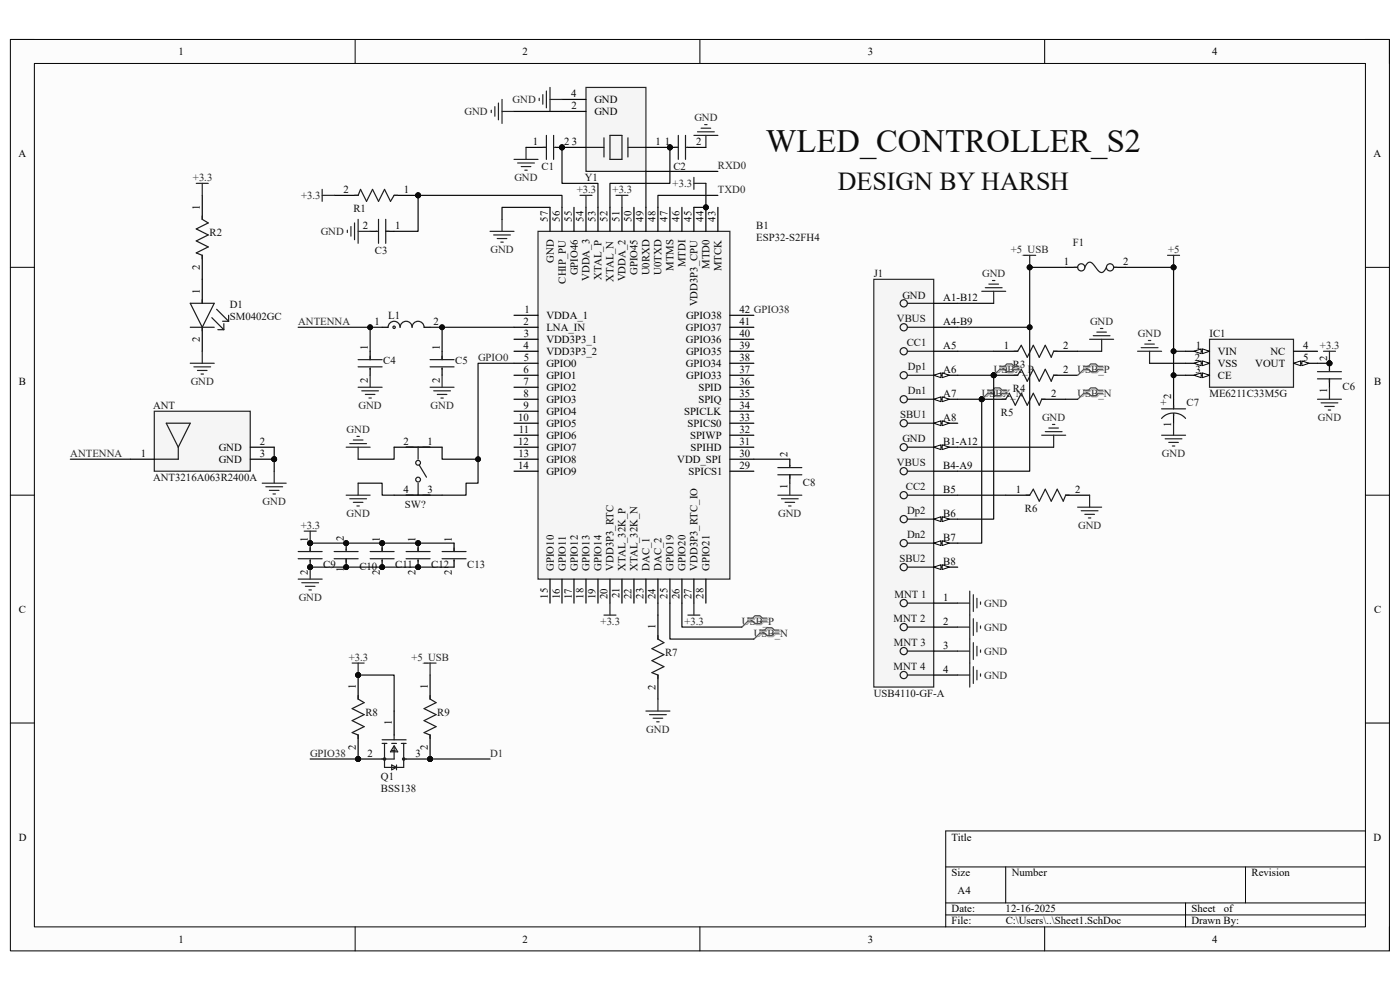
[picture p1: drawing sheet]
<svg xmlns="http://www.w3.org/2000/svg" width="297mm" height="210mm" viewBox="0 0 297 210" stroke-linecap="round" stroke-linejoin="round" font-family="sans-serif">
<defs><g id="words">
<text font-size="6.9" fill="#0e0e0e" x="162.5" y="32.3">WLED_CONTROLLER_S2</text>
<text font-size="5.5" fill="#0e0e0e" x="177.8" y="40.2">DESIGN BY HARSH</text>
<g font-size="2.3">
<text x="37.9" y="11.7">1</text>
<text x="110.9" y="11.7">2</text>
<text x="184.1" y="11.7">3</text>
<text x="257.1" y="11.7">4</text>
<text x="121.2" y="20.6">4</text>
<text x="121.2" y="23.1">2</text>
<text x="126.1" y="21.8">GND</text>
<text x="126.1" y="24.4">GND</text>
<text x="3.9" y="33.3">A</text>
<text x="113" y="30.7">1</text>
<text x="119.7" y="30.7">2</text>
<text x="121.3" y="30.7">3</text>
<text x="139.1" y="30.7">1</text>
<text x="141" y="30.7">1</text>
<text x="147.7" y="30.7">2</text>
<text x="291.4" y="33.3">A</text>
<text x="72.9" y="40.9">2</text>
<text x="85.6" y="40.9">1</text>
<text x="42.4" y="44.5" transform="rotate(-90 42.4 44.5)">1</text>
<text x="116.2" y="47" transform="rotate(-90 116.2 47)">57</text>
<text x="118.7" y="47" transform="rotate(-90 118.7 47)">56</text>
<text x="121.3" y="47" transform="rotate(-90 121.3 47)">55</text>
<text x="123.8" y="47" transform="rotate(-90 123.8 47)">54</text>
<text x="126.4" y="47" transform="rotate(-90 126.4 47)">53</text>
<text x="128.9" y="47" transform="rotate(-90 128.9 47)">52</text>
<text x="131.4" y="47" transform="rotate(-90 131.4 47)">51</text>
<text x="134" y="47" transform="rotate(-90 134 47)">50</text>
<text x="136.5" y="47" transform="rotate(-90 136.5 47)">49</text>
<text x="139.1" y="47" transform="rotate(-90 139.1 47)">48</text>
<text x="141.6" y="47" transform="rotate(-90 141.6 47)">47</text>
<text x="144.2" y="47" transform="rotate(-90 144.2 47)">46</text>
<text x="146.7" y="47" transform="rotate(-90 146.7 47)">45</text>
<text x="149.3" y="47" transform="rotate(-90 149.3 47)">44</text>
<text x="151.8" y="47" transform="rotate(-90 151.8 47)">43</text>
<text x="77" y="48.6">2</text>
<text x="83.9" y="48.6">1</text>
<text x="42.4" y="57.2" transform="rotate(-90 42.4 57.2)">2</text>
<text x="117.5" y="55.8" transform="rotate(-90 117.5 55.8)">GND</text>
<text x="122.6" y="58.4" transform="rotate(-90 122.6 58.4)">GPIO46</text>
<text x="125.1" y="59.6" transform="rotate(-90 125.1 59.6)">VDDA_3</text>
<text x="127.6" y="59.3" transform="rotate(-90 127.6 59.3)">XTAL_P</text>
<text x="130.2" y="59.8" transform="rotate(-90 130.2 59.8)">XTAL_N</text>
<text x="132.7" y="59.7" transform="rotate(-90 132.7 59.7)">VDDA_2</text>
<text x="135.3" y="58.4" transform="rotate(-90 135.3 58.4)">GPIO45</text>
<text x="137.8" y="58.4" transform="rotate(-90 137.8 58.4)">U0RXD</text>
<text x="140.3" y="58.3" transform="rotate(-90 140.3 58.3)">U0TXD</text>
<text x="142.9" y="57.5" transform="rotate(-90 142.9 57.5)">MTMS</text>
<text x="145.5" y="56.7" transform="rotate(-90 145.5 56.7)">MTDI</text>
<text x="150.5" y="57" transform="rotate(-90 150.5 57)">MTD0</text>
<text x="153.1" y="57.5" transform="rotate(-90 153.1 57.5)">MTCK</text>
<text x="225.7" y="56.2">1</text>
<text x="238.3" y="56.2">2</text>
<text x="42.4" y="62.3" transform="rotate(-90 42.4 62.3)">1</text>
<text x="120" y="60.2" transform="rotate(-90 120 60.2)">CHIP_PU</text>
<text x="148" y="65" transform="rotate(-90 148 65)">VDD3P3_CPU</text>
<text x="200.1" y="63.8">A1-B12</text>
<text x="79.4" y="68.9">1</text>
<text x="92" y="68.9">2</text>
<text x="111" y="68.9">2</text>
<text x="111.1" y="71.5">3</text>
<text x="111.3" y="66.4">1</text>
<text x="115.9" y="67.6">VDDA_1</text>
<text x="115.9" y="70.2">LNA_IN</text>
<text x="145.5" y="70.2">GPIO37</text>
<text x="145.5" y="67.6">GPIO38</text>
<text x="156.9" y="66.4">42 GPIO38</text>
<text x="156.9" y="68.9">41</text>
<text x="156.9" y="71.5">40</text>
<text x="200.1" y="68.9">A4-B9</text>
<text x="42.4" y="72.5" transform="rotate(-90 42.4 72.5)">2</text>
<text x="78" y="74.3" transform="rotate(-90 78 74.3)">1</text>
<text x="93.3" y="74.3" transform="rotate(-90 93.3 74.3)">1</text>
<text x="111" y="74">4</text>
<text x="111.1" y="76.5">5</text>
<text x="115.9" y="72.7">VDD3P3_1</text>
<text x="115.9" y="75.3">VDD3P3_2</text>
<text x="115.9" y="77.8">GPIO0</text>
<text x="145.5" y="72.7">GPIO36</text>
<text x="145.5" y="77.8">GPIO34</text>
<text x="145.5" y="75.3">GPIO35</text>
<text x="156.9" y="74">39</text>
<text x="156.9" y="76.5">38</text>
<text x="200.1" y="74">A5</text>
<text x="213" y="74">1</text>
<text x="225.6" y="74">2</text>
<text x="253.5" y="76.5">2</text>
<text x="253.7" y="74">1</text>
<text x="258.4" y="75.3">VIN</text>
<text x="258.4" y="77.8">VSS</text>
<text x="266.3" y="77.8">VOUT</text>
<text x="269.5" y="75.3">NC</text>
<text x="276.4" y="74">4</text>
<text x="276.4" y="76.5">5</text>
<text x="281.6" y="76.5" transform="rotate(-90 281.6 76.5)">2</text>
<text x="4" y="81.6">B</text>
<text x="78" y="81.2" transform="rotate(-90 78 81.2)">2</text>
<text x="93.3" y="81.2" transform="rotate(-90 93.3 81.2)">2</text>
<text x="111" y="79.1">6</text>
<text x="111" y="81.6">7</text>
<text x="115.9" y="80.3">GPIO1</text>
<text x="115.9" y="82.9">GPIO2</text>
<text x="145.6" y="80.3">GPIO33</text>
<text x="148.2" y="82.9">SPID</text>
<text x="156.9" y="79.1">37</text>
<text x="156.9" y="81.6">36</text>
<text x="200.1" y="79.1">A6</text>
<text x="213" y="79.1">1</text>
<text x="225.6" y="79.1">2</text>
<text x="253.6" y="79.1">3</text>
<text x="258.4" y="80.3">CE</text>
<text x="281.6" y="83.3" transform="rotate(-90 281.6 83.3)">1</text>
<text x="291.5" y="81.6">B</text>
<text x="109.9" y="89.3">10</text>
<text x="111" y="86.7">9</text>
<text x="111.1" y="84.2">8</text>
<text x="115.9" y="85.4">GPIO3</text>
<text x="115.9" y="88">GPIO4</text>
<text x="145.1" y="88">SPICLK</text>
<text x="148.2" y="85.4">SPIQ</text>
<text x="156.9" y="84.2">35</text>
<text x="156.9" y="86.7">34</text>
<text x="156.9" y="89.3">33</text>
<text x="200.1" y="84.2">A7</text>
<text x="200.1" y="89.3">A8</text>
<text x="210.4" y="84.2">1</text>
<text x="223" y="84.2">2</text>
<text x="248.5" y="84.7" transform="rotate(-90 248.5 84.7)">2</text>
<text x="46.4" y="95.6">GND</text>
<text x="55.1" y="94.4">2</text>
<text x="85.6" y="94.4">2</text>
<text x="90.7" y="94.4">1</text>
<text x="109.9" y="94.4">12</text>
<text x="110.1" y="91.8">11</text>
<text x="115.9" y="90.6">GPIO5</text>
<text x="115.9" y="93.1">GPIO6</text>
<text x="115.9" y="95.6">GPIO7</text>
<text x="145.9" y="90.6">SPICS0</text>
<text x="146.4" y="93.1">SPIWP</text>
<text x="146.5" y="95.6">SPIHD</text>
<text x="156.9" y="91.8">32</text>
<text x="156.9" y="94.4">31</text>
<text x="200.1" y="94.4">B1-A12</text>
<text x="248.5" y="90.6" transform="rotate(-90 248.5 90.6)">1</text>
<text x="29.8" y="96.9">1</text>
<text x="46.4" y="98.2">GND</text>
<text x="55.1" y="96.9">3</text>
<text x="109.9" y="99.4">14</text>
<text x="110" y="96.9">13</text>
<text x="115.9" y="98.2">GPIO8</text>
<text x="115.9" y="100.7">GPIO9</text>
<text x="143.7" y="98.2">VDD_SPI</text>
<text x="146" y="100.7">SPICS1</text>
<text x="156.9" y="96.9">30</text>
<text x="156.9" y="99.4">29</text>
<text x="167" y="96.9" transform="rotate(-90 167 96.9)">2</text>
<text x="200.1" y="99.4">B4-A9</text>
<text x="85.6" y="104.5">4</text>
<text x="90.7" y="104.5">3</text>
<text x="167" y="103.6" transform="rotate(-90 167 103.6)">1</text>
<text x="200.1" y="104.5">B5</text>
<text x="215.5" y="104.5">1</text>
<text x="228.1" y="104.5">2</text>
<text x="200.1" y="109.6">B6</text>
<text x="65.3" y="115" transform="rotate(-90 65.3 115)">1</text>
<text x="72.9" y="114.7" transform="rotate(-90 72.9 114.7)">2</text>
<text x="80.6" y="115" transform="rotate(-90 80.6 115)">1</text>
<text x="88.2" y="115" transform="rotate(-90 88.2 115)">1</text>
<text x="95.8" y="115" transform="rotate(-90 95.8 115)">1</text>
<text x="200.1" y="114.7">B7</text>
<text x="200.1" y="119.8">B8</text>
<text x="65.3" y="121.9" transform="rotate(-90 65.3 121.9)">2</text>
<text x="72.9" y="121.4" transform="rotate(-90 72.9 121.4)">1</text>
<text x="80.6" y="121.9" transform="rotate(-90 80.6 121.9)">2</text>
<text x="88.2" y="121.9" transform="rotate(-90 88.2 121.9)">2</text>
<text x="95.8" y="121.9" transform="rotate(-90 95.8 121.9)">2</text>
<text x="117.5" y="121.1" transform="rotate(-90 117.5 121.1)">GPIO10</text>
<text x="120" y="121.1" transform="rotate(-90 120 121.1)">GPIO11</text>
<text x="122.6" y="121.1" transform="rotate(-90 122.6 121.1)">GPIO12</text>
<text x="125.1" y="121.1" transform="rotate(-90 125.1 121.1)">GPIO13</text>
<text x="127.6" y="121.1" transform="rotate(-90 127.6 121.1)">GPIO14</text>
<text x="130.2" y="121.1" transform="rotate(-90 130.2 121.1)">VDD3P3_RTC</text>
<text x="132.7" y="121.1" transform="rotate(-90 132.7 121.1)">XTAL_32K_P</text>
<text x="135.3" y="121.1" transform="rotate(-90 135.3 121.1)">XTAL_32K_N</text>
<text x="137.8" y="121.1" transform="rotate(-90 137.8 121.1)">DAC_1</text>
<text x="140.3" y="121.1" transform="rotate(-90 140.3 121.1)">DAC_2</text>
<text x="142.9" y="121.1" transform="rotate(-90 142.9 121.1)">GPIO19</text>
<text x="145.5" y="121.1" transform="rotate(-90 145.5 121.1)">GPIO20</text>
<text x="148" y="121.1" transform="rotate(-90 148 121.1)">VDD3P3_RTC_IO</text>
<text x="150.5" y="121.1" transform="rotate(-90 150.5 121.1)">GPIO21</text>
<text x="4" y="130">C</text>
<text x="116.2" y="127" transform="rotate(-90 116.2 127)">15</text>
<text x="118.7" y="127.1" transform="rotate(-90 118.7 127.1)">16</text>
<text x="121.3" y="127.1" transform="rotate(-90 121.3 127.1)">17</text>
<text x="123.8" y="127" transform="rotate(-90 123.8 127)">18</text>
<text x="126.4" y="127.1" transform="rotate(-90 126.4 127.1)">19</text>
<text x="128.9" y="127.1" transform="rotate(-90 128.9 127.1)">20</text>
<text x="131.4" y="126.9" transform="rotate(-90 131.4 126.9)">21</text>
<text x="134" y="127.1" transform="rotate(-90 134 127.1)">22</text>
<text x="136.5" y="127" transform="rotate(-90 136.5 127)">23</text>
<text x="139.1" y="127.1" transform="rotate(-90 139.1 127.1)">24</text>
<text x="141.6" y="127" transform="rotate(-90 141.6 127)">25</text>
<text x="144.2" y="127.1" transform="rotate(-90 144.2 127.1)">26</text>
<text x="146.7" y="127.1" transform="rotate(-90 146.7 127.1)">27</text>
<text x="149.3" y="127" transform="rotate(-90 149.3 127)">28</text>
<text x="200.1" y="127.4">1</text>
<text x="291.5" y="130">C</text>
<text x="139.1" y="133.5" transform="rotate(-90 139.1 133.5)">1</text>
<text x="200.1" y="132.5">2</text>
<text x="200.1" y="137.6">3</text>
<text x="200.1" y="142.7">4</text>
<text x="75.5" y="146.3" transform="rotate(-90 75.5 146.3)">1</text>
<text x="90.8" y="146.3" transform="rotate(-90 90.8 146.3)">1</text>
<text x="139.1" y="146.3" transform="rotate(-90 139.1 146.3)">2</text>
<text x="83.1" y="153.9" transform="rotate(-90 83.1 153.9)">1</text>
<text x="75.5" y="159" transform="rotate(-90 75.5 159)">2</text>
<text x="78" y="160.5">2</text>
<text x="88.2" y="160.5">3</text>
<text x="90.8" y="159" transform="rotate(-90 90.8 159)">2</text>
<text x="4" y="178.3">D</text>
<text x="201.9" y="178.3">Title</text>
<text x="291.4" y="178.3">D</text>
<text x="201.9" y="185.9">Size</text>
<text x="214.6" y="185.9">Number</text>
<text x="265.5" y="185.9">Revision</text>
<text x="203.2" y="189.7">A4</text>
<text x="201.9" y="193.5">Date:</text>
<text x="201.9" y="196.1">File:</text>
<text x="213.3" y="193.5">12-16-2025</text>
<text x="213.4" y="196.1">C:\Users\..\Sheet1.SchDoc</text>
<text x="252.8" y="193.5">Sheet</text>
<text x="252.8" y="196.1">Drawn By:</text>
<text x="259.6" y="193.5">of</text>
<text x="37.9" y="199.9">1</text>
<text x="110.9" y="199.9">2</text>
<text x="184.1" y="199.9">3</text>
<text x="257.1" y="199.9">4</text>
</g>
<g font-size="2.3" fill="#262626">
<text x="108.8" y="21.8">GND</text>
<text x="98.6" y="24.4">GND</text>
<text x="147.3" y="25.7">GND</text>
<text x="152.3" y="35.9">RXD0</text>
<text x="40.9" y="38.4">+3.3</text>
<text x="109.1" y="38.4">GND</text>
<text x="122.3" y="40.9">+3.3</text>
<text x="130" y="40.9">+3.3</text>
<text x="142.7" y="39.7">+3.3</text>
<text x="152.3" y="40.9">TXD0</text>
<text x="63.9" y="42.2">+3.3</text>
<text x="68" y="49.8">GND</text>
<text x="104.1" y="53.6">GND</text>
<text x="214.5" y="53.6">+5_USB</text>
<text x="247.8" y="53.6">+5</text>
<text x="208.4" y="58.7">GND</text>
<text x="63.2" y="68.9">ANTENNA</text>
<text x="231.3" y="68.9">GND</text>
<text x="241.4" y="71.5">GND</text>
<text x="101.4" y="76.5">GPIO0</text>
<text x="280" y="74">+3.3</text>
<text x="40.5" y="81.6">GND</text>
<text x="210.8" y="79.1">USBX_P</text>
<text x="228.6" y="79.1">USB_P</text>
<text x="76.1" y="86.7">GND</text>
<text x="91.4" y="86.7">GND</text>
<text x="208.3" y="84.2">USBX_N</text>
<text x="221.1" y="89.3">GND</text>
<text x="228.6" y="84.2">USB_N</text>
<text x="279.6" y="89.3">GND</text>
<text x="73.5" y="91.8">GND</text>
<text x="14.9" y="96.9">ANTENNA</text>
<text x="246.5" y="96.9">GND</text>
<text x="55.7" y="107.1">GND</text>
<text x="63.8" y="112.1">+3.3</text>
<text x="73.5" y="109.6">GND</text>
<text x="165.1" y="109.6">GND</text>
<text x="228.7" y="112.1">GND</text>
<text x="63.4" y="127.4">GND</text>
<text x="208.8" y="128.7">GND</text>
<text x="127.4" y="132.5">+3.3</text>
<text x="145.2" y="132.5">+3.3</text>
<text x="157.4" y="132.5">USB_P</text>
<text x="159.9" y="135">USB_N</text>
<text x="208.8" y="133.8">GND</text>
<text x="74" y="140.1">+3.3</text>
<text x="87.3" y="140.1">+5_USB</text>
<text x="208.8" y="138.9">GND</text>
<text x="208.8" y="144">GND</text>
<text x="137.1" y="155.4">GND</text>
<text x="65.8" y="160.5">GPIO38</text>
<text x="104" y="160.5">D1</text>
</g>
<g font-size="2.3" fill="#0e0e0e">
<text x="114.9" y="36.1">C1</text>
<text x="124.1" y="38.4">Y1</text>
<text x="142.9" y="36.1">C2</text>
<text x="75" y="45">R1</text>
<text x="44.4" y="50.1">R2</text>
<text x="79.5" y="53.9">C3</text>
<text x="160.4" y="48.6">B1</text>
<text x="160.4" y="51.1">ESP32-S2FH4</text>
<text x="227.6" y="52.1">F1</text>
<text x="185.4" y="58.7">J1</text>
<text x="48.8" y="65.4">D1</text>
<text x="191.4" y="63.3">GND</text>
<text x="48.8" y="67.9">SM0402GC</text>
<text x="82.3" y="67.6">L1</text>
<text x="190.3" y="68.4">VBUS</text>
<text x="256.6" y="71.5">IC1</text>
<text x="81.3" y="77.3">C4</text>
<text x="96.6" y="77.3">C5</text>
<text x="192.4" y="73.5">CC1</text>
<text x="192.6" y="78.6">Dp1</text>
<text x="192.6" y="83.7">Dn1</text>
<text x="214.9" y="78.1">R3</text>
<text x="214.9" y="83.1">R4</text>
<text x="284.8" y="82.6">C6</text>
<text x="32.5" y="86.7">ANT</text>
<text x="191" y="88.8">SBU1</text>
<text x="212.3" y="88.3">R5</text>
<text x="246.2" y="86.2">+</text>
<text x="251.7" y="86.2">C7</text>
<text x="256.6" y="84.2">ME6211C33M5G</text>
<text x="191.4" y="93.9">GND</text>
<text x="32.5" y="102">ANT3216A063R2400A</text>
<text x="190.3" y="98.9">VBUS</text>
<text x="85.9" y="107.8">SW?</text>
<text x="170.3" y="103">C8</text>
<text x="192.2" y="104">CC2</text>
<text x="192.4" y="109.1">Dp2</text>
<text x="217.4" y="108.6">R6</text>
<text x="190.8" y="119.3">SBU2</text>
<text x="192.4" y="114.2">Dn2</text>
<text x="68.6" y="120.6">C9</text>
<text x="76.2" y="120.8">C10</text>
<text x="83.9" y="120.6">C11</text>
<text x="91.5" y="120.6">C12</text>
<text x="99.1" y="120.6">C13</text>
<text x="189.6" y="132">MNT 2</text>
<text x="189.8" y="126.9">MNT 1</text>
<text x="189.7" y="137.1">MNT 3</text>
<text x="141.1" y="139.1">R7</text>
<text x="189.6" y="142.2">MNT 4</text>
<text x="185.4" y="147.8">USB4110-GF-A</text>
<text x="77.5" y="151.8">R8</text>
<text x="92.8" y="151.8">R9</text>
<text x="80.8" y="165.6">Q1</text>
<text x="80.8" y="168.1">BSS138</text>
</g>
</g></defs>
<path d="M2.2 8.4h292.6v193.3h-292.6z" fill-rule="evenodd" fill="#fcfcfc"/>
<path d="M2.2 8.4h292.6v193.3h-292.6z" fill="none" stroke="#000" stroke-width=".21"/>
<path d="M7.3 13.5h282.4v183.1h-282.4z" fill-rule="evenodd" fill="#fcfcfc"/>
<g fill="none" stroke="#000" stroke-width=".21">
<path d="M2.2 8.4h5.1M7.3 13.5h282.4v183.1h-282.4zM75.3 8.4v5.1M148.5 8.4v5.1M221.6 8.4v5.1M289.7 8.4h5.1v5.1M2.2 56.7h5.1M289.7 56.7h5.1M2.2 105h5.1M289.7 105.1h5.1M2.2 153.4h5.1M289.7 153.4h5.1"/>
<path d="M289.7 176.3h-89.1v20.3M75.3 196.6v5.1M148.5 196.6v5.1M200.6 183.9h89.1M200.6 191.5h89.1M200.6 194.1h89.1M213.4 183.9v7.6M221.6 196.6v5.1M251.5 191.5v5.1M264.2 183.9v7.6M294.8 196.6v5.1"/>
</g>
<circle cx="149.8" cy="44" r=".51" fill="#0e0e0e"/>
<circle cx="149.8" cy="44" r=".51" fill="none" stroke="#0e0e0e" stroke-width=".21"/>
<path d="M114.1 49.1h40.7v73.8h-40.7z" fill-rule="evenodd" fill="#f5f5f5"/>
<path d="M114.1 49.1h40.7v73.8h-40.7z" fill="none" stroke="#262626" stroke-width=".25"/>
<g fill="none" stroke="#000" stroke-width=".25">
<path d="M116.7 44v5.1M119.2 44v5.1M121.8 44v5.1M124.3 44v5.1M126.9 44v5.1M129.4 44v5.1M131.9 44v5.1M134.5 44v5.1M137 44v5.1M139.6 44v5.1M142.1 44v5.1M144.7 44v5.1"/>
<path d="M147.2 44v5.1M149.8 44v5.1M109.1 66.9h5M109.1 69.4h5M109.1 72h5M109.1 74.5h5M109.1 77.1h5M109.1 79.6h5M154.8 66.9h5.1M154.8 69.4h5.1M154.8 72h5.1M154.8 74.5h5.1"/>
<path d="M154.8 77.1h5.1M154.8 79.6h5.1M109.1 82.1h5M109.1 84.7h5M109.1 87.2h5M109.1 89.8h5M109.1 92.3h5M109.1 94.9h5M109.1 97.4h5M109.1 100h5M154.8 82.1h5.1M154.8 84.7h5.1"/>
<path d="M154.8 87.2h5.1M154.8 89.8h5.1M154.8 92.3h5.1M154.8 94.9h5.1M154.8 97.4h5.1M154.8 100h5.1M116.7 122.9v5M119.2 122.9v5M121.8 122.9v5M124.3 122.9v5M126.9 122.9v5M129.4 122.9v5"/>
<path d="M131.9 122.9v5M134.5 122.9v5M137 122.9v5M139.6 122.9v5M142.1 122.9v5M144.7 122.9v5M147.2 122.9v5M149.8 122.9v5"/>
</g>
<circle cx="149.8" cy="44" r=".51" fill="#0e0e0e"/>
<circle cx="149.8" cy="44" r=".51" fill="none" stroke="#0e0e0e" stroke-width=".21"/>
<path d="M152.3 44v5.1M78.5 74.5v1.8M78.5 78.1v1.5M81.1 69.4h1.2M90 69.4h1.2M93.8 74.5v1.8M93.8 78.1v1.5" fill="none" stroke="#000" stroke-width=".25"/>
<g fill="none" stroke="#1c1c1c" stroke-width=".25">
<path d="M76 76.3h5.1M76 77.8h5.1M78.5 75.5v.8M78.5 78.1v.2M82.3 69.4a1.27 1.27 0 0 1 1.3-1.2 1.27 1.27 0 0 1 1.3 1.2 1.27 1.27 0 0 1 1.3-1.2 1.27 1.27 0 0 1 1.2 1.2 1.27 1.27 0 0 1 1.3-1.2 1.27 1.27 0 0 1 1.3 1.2M91.2 76.3h5.1M91.2 77.8h5.1M93.8 75.5v.8M93.8 78.1v.2"/>
<circle cx="83.6" cy="69.4" r=".25"/>
</g>
<path d="M78.5 79.6v2.5M93.8 79.6v2.5M76 82.1h5.1M76.7 82.9h3.6M77.5 83.7h2M78.3 84.4h.5M91.2 82.1h5.1M92 82.9h3.6M92.8 83.7h2M93.5 84.4h.5" fill="none" stroke="#262626" stroke-width=".25"/>
<circle cx="88.7" cy="41.4" r=".51" fill="#0e0e0e"/>
<circle cx="88.7" cy="41.4" r=".51" fill="none" stroke="#0e0e0e" stroke-width=".21"/>
<path d="M83.6 41.4h5.1" fill="none" stroke="#000" stroke-width=".25"/>
<circle cx="88.7" cy="41.4" r=".51" fill="#0e0e0e"/>
<circle cx="88.7" cy="41.4" r=".51" fill="none" stroke="#0e0e0e" stroke-width=".21"/>
<path d="M70.9 41.4h5.1M78.5 49.1h1.5M81.8 49.1h1.8" fill="none" stroke="#000" stroke-width=".25"/>
<path d="M75.2 41.4h.8l.5-1.2 1.3 2.5 1.2-2.5 1.3 2.5 1.3-2.5 1.2 2.5 .8-1.3h.8M79.8 49.1h.2M80.3 46.5v5.1M81.8 46.5v5.1M81.8 49.1h.8" fill="none" stroke="#1c1c1c" stroke-width=".25"/>
<path d="M68.3 40.2v2.5M68.3 41.4h2.6M73.7 48.8v.5M74.5 48.1v2M75.2 47.3v3.6M76 46.5v5.1M76 49.1h2.5M104 49.1h5.1M104.7 49.8h3.6M105.5 50.6h2M106.3 51.4h.5M106.5 46.5v2.6" fill="none" stroke="#262626" stroke-width=".25"/>
<circle cx="142.1" cy="31.3" r=".51" fill="#0e0e0e"/>
<circle cx="142.1" cy="31.3" r=".51" fill="none" stroke="#0e0e0e" stroke-width=".21"/>
<circle cx="119.2" cy="31.3" r=".51" fill="#0e0e0e"/>
<circle cx="119.2" cy="31.3" r=".51" fill="none" stroke="#0e0e0e" stroke-width=".21"/>
<path d="M124.3 18.5h12.7v17.9h-12.7z" fill-rule="evenodd" fill="#f5f5f5"/>
<path d="M124.3 18.5h12.7v17.9h-12.7z" fill="none" stroke="#262626" stroke-width=".25"/>
<path d="M124.3 31.3h3.8M128.1 29.2v4.1M129.4 28.7h2.5v5.1h-2.5zM133.2 29.2v4.1M133.2 31.3h3.8" fill="none" stroke="#1c1c1c" stroke-width=".25"/>
<path d="M137 31.3h5.1" fill="none" stroke="#000" stroke-width=".25"/>
<circle cx="142.1" cy="31.3" r=".51" fill="#0e0e0e"/>
<circle cx="142.1" cy="31.3" r=".51" fill="none" stroke="#0e0e0e" stroke-width=".21"/>
<path d="M119.2 31.3h5.1" fill="none" stroke="#000" stroke-width=".25"/>
<circle cx="119.2" cy="31.3" r=".51" fill="#0e0e0e"/>
<circle cx="119.2" cy="31.3" r=".51" fill="none" stroke="#0e0e0e" stroke-width=".21"/>
<path d="M119.2 23.6h5.1M119.2 21.1h5.1" fill="none" stroke="#000" stroke-width=".25"/>
<circle cx="119.2" cy="31.3" r=".51" fill="#0e0e0e"/>
<circle cx="119.2" cy="31.3" r=".51" fill="none" stroke="#0e0e0e" stroke-width=".21"/>
<path d="M114.1 31.3h1.8M117.7 31.3h1.5" fill="none" stroke="#000" stroke-width=".25"/>
<circle cx="119.2" cy="31.3" r=".51" fill="#0e0e0e"/>
<circle cx="119.2" cy="31.3" r=".51" fill="none" stroke="#0e0e0e" stroke-width=".21"/>
<path d="M115.2 31.3h.7M115.9 28.7v5.1M117.4 28.7v5.1M117.7 31.3h.3" fill="none" stroke="#1c1c1c" stroke-width=".25"/>
<circle cx="142.1" cy="31.3" r=".51" fill="#0e0e0e"/>
<circle cx="142.1" cy="31.3" r=".51" fill="none" stroke="#0e0e0e" stroke-width=".21"/>
<path d="M142.1 31.3h1.8" fill="none" stroke="#000" stroke-width=".25"/>
<circle cx="142.1" cy="31.3" r=".51" fill="#0e0e0e"/>
<circle cx="142.1" cy="31.3" r=".51" fill="none" stroke="#0e0e0e" stroke-width=".21"/>
<path d="M145.7 31.3h1.5M42.9 41.4v5.1M42.9 54.2v10.1M42.9 69.4v5.1M167.6 97.4v1.5M167.6 100.7v1.8M139.6 130.5v5.1M139.6 143.2v5.1" fill="none" stroke="#000" stroke-width=".25"/>
<g fill="none" stroke="#1c1c1c" stroke-width=".25">
<path d="M143.1 31.3h.8M143.9 28.7v5.1M145.4 28.7v5.1M145.7 31.3h.2M42.9 45.8v.7l1.3 .8-2.6 1.3 2.6 1.2-2.6 1.3 2.6 1.3-2.6 1.3 1.3 .5v.7M40.4 64.3h5.1l-2.6 5.1zM40.4 69.4h5.1M42.9 63.6v.7M42.9 69.4v.8M44.9 67.4l2.6 2.5M46 65.6l2.5 2.6M46.2 69.9h1.3"/>
<path d="M47.2 68.2h1.3M47.5 68.7v1.2M48.5 66.9v1.3M165 99.2h5.1M167.6 98.7v.2M165 100.7h5.1M167.6 100.7v.8M139.6 134.8v.8l1.3 .7-2.6 1.3 2.6 1.3-2.6 1.2 2.6 1.3-2.6 1.3 1.3 .5v.8"/>
</g>
<g fill="none" stroke="#262626" stroke-width=".25">
<path d="M115.9 19.3v3.6M116.7 18.5v5.1M41.6 38.9h2.6M42.9 38.9v2.5M104.2 23.4v.5M105 22.6v2.1M105.7 21.9v3.5M106.5 21.1v5.1M106.5 23.6h2.6M109.1 33.8h5M109.8 34.6h3.6M110.6 35.3h2"/>
<path d="M111.3 36.1h.5M111.6 31.3v2.5M114.4 20.8v.5M115.2 20.1v2M116.7 21.1h2.5M147.2 28.7h5.1M147.2 37.6v2.6M147.2 38.9h2.6M148 28h3.5M148.7 27.2h2.1M149.5 26.4h.5M149.8 28.7v2.6"/>
<path d="M123 41.4h2.6M124.3 41.4v2.6M130.7 41.4h2.5M131.9 41.4v2.6M40.4 77.1h5.1M41.1 77.8h3.6M41.9 78.6h2M42.7 79.3h.5M42.9 74.5v2.6M73.4 94.9h5.1M74.2 94.1h3.6M75 93.3h2"/>
<path d="M75.7 92.6h.5M76 94.9v2.5M73.4 105h5.1M74.2 105.8h3.6M75 106.6h2M75.7 107.3h.5M76 102.5v2.5M165 105h5.1M165.8 105.8h3.5M166.5 106.6h2.1M167.3 107.3h.5M167.6 102.5v2.5"/>
<path d="M128.1 130.5h2.6M129.4 127.9v2.6M145.9 130.5h2.6M147.2 127.9v2.6M137 150.8h5.1M137.8 151.6h3.6M138.6 152.4h2M139.3 153.1h.5M139.6 148.3v2.5"/>
</g>
<circle cx="65.8" cy="115.2" r=".51" fill="#0e0e0e"/>
<circle cx="65.8" cy="115.2" r=".51" fill="none" stroke="#0e0e0e" stroke-width=".21"/>
<circle cx="65.8" cy="120.3" r=".51" fill="#0e0e0e"/>
<circle cx="65.8" cy="120.3" r=".51" fill="none" stroke="#0e0e0e" stroke-width=".21"/>
<path d="M65.8 115.2v1.8" fill="none" stroke="#000" stroke-width=".25"/>
<circle cx="65.8" cy="115.2" r=".51" fill="#0e0e0e"/>
<circle cx="65.8" cy="115.2" r=".51" fill="none" stroke="#0e0e0e" stroke-width=".21"/>
<path d="M65.8 118.8v1.5" fill="none" stroke="#000" stroke-width=".25"/>
<circle cx="65.8" cy="120.3" r=".51" fill="#0e0e0e"/>
<circle cx="65.8" cy="120.3" r=".51" fill="none" stroke="#0e0e0e" stroke-width=".21"/>
<path d="M63.3 117h5M63.3 118.5h5M65.8 116.2v.8M65.8 118.8v.2" fill="none" stroke="#1c1c1c" stroke-width=".25"/>
<circle cx="73.4" cy="120.3" r=".51" fill="#0e0e0e"/>
<circle cx="73.4" cy="120.3" r=".51" fill="none" stroke="#0e0e0e" stroke-width=".21"/>
<circle cx="73.4" cy="115.2" r=".51" fill="#0e0e0e"/>
<circle cx="73.4" cy="115.2" r=".51" fill="none" stroke="#0e0e0e" stroke-width=".21"/>
<path d="M73.4 118.5v1.8" fill="none" stroke="#000" stroke-width=".25"/>
<circle cx="73.4" cy="120.3" r=".51" fill="#0e0e0e"/>
<circle cx="73.4" cy="120.3" r=".51" fill="none" stroke="#0e0e0e" stroke-width=".21"/>
<path d="M73.4 115.2v1.5" fill="none" stroke="#000" stroke-width=".25"/>
<circle cx="73.4" cy="115.2" r=".51" fill="#0e0e0e"/>
<circle cx="73.4" cy="115.2" r=".51" fill="none" stroke="#0e0e0e" stroke-width=".21"/>
<path d="M70.9 118.5h5.1M70.9 117h5.1M73.4 116.5v.2M73.4 118.5v.8" fill="none" stroke="#1c1c1c" stroke-width=".25"/>
<circle cx="81.1" cy="115.2" r=".51" fill="#0e0e0e"/>
<circle cx="81.1" cy="115.2" r=".51" fill="none" stroke="#0e0e0e" stroke-width=".21"/>
<circle cx="81.1" cy="120.3" r=".51" fill="#0e0e0e"/>
<circle cx="81.1" cy="120.3" r=".51" fill="none" stroke="#0e0e0e" stroke-width=".21"/>
<path d="M81.1 115.2v1.8" fill="none" stroke="#000" stroke-width=".25"/>
<circle cx="81.1" cy="115.2" r=".51" fill="#0e0e0e"/>
<circle cx="81.1" cy="115.2" r=".51" fill="none" stroke="#0e0e0e" stroke-width=".21"/>
<path d="M81.1 118.8v1.5" fill="none" stroke="#000" stroke-width=".25"/>
<circle cx="81.1" cy="120.3" r=".51" fill="#0e0e0e"/>
<circle cx="81.1" cy="120.3" r=".51" fill="none" stroke="#0e0e0e" stroke-width=".21"/>
<path d="M78.5 117h5.1M78.5 118.5h5.1M81.1 116.2v.8M81.1 118.8v.2" fill="none" stroke="#1c1c1c" stroke-width=".25"/>
<circle cx="88.7" cy="115.2" r=".51" fill="#0e0e0e"/>
<circle cx="88.7" cy="115.2" r=".51" fill="none" stroke="#0e0e0e" stroke-width=".21"/>
<circle cx="88.7" cy="120.3" r=".51" fill="#0e0e0e"/>
<circle cx="88.7" cy="120.3" r=".51" fill="none" stroke="#0e0e0e" stroke-width=".21"/>
<path d="M88.7 115.2v1.8" fill="none" stroke="#000" stroke-width=".25"/>
<circle cx="88.7" cy="115.2" r=".51" fill="#0e0e0e"/>
<circle cx="88.7" cy="115.2" r=".51" fill="none" stroke="#0e0e0e" stroke-width=".21"/>
<path d="M88.7 118.8v1.5" fill="none" stroke="#000" stroke-width=".25"/>
<circle cx="88.7" cy="120.3" r=".51" fill="#0e0e0e"/>
<circle cx="88.7" cy="120.3" r=".51" fill="none" stroke="#0e0e0e" stroke-width=".21"/>
<path d="M86.2 117h5M86.2 118.5h5M88.7 116.2v.8M88.7 118.8v.2M93.8 117h5.1M93.8 118.5h5.1M96.3 116.2v.8M96.3 118.8v.2" fill="none" stroke="#1c1c1c" stroke-width=".25"/>
<path d="M96.3 115.2v1.8M96.3 118.8v1.5" fill="none" stroke="#000" stroke-width=".25"/>
<path d="M64.5 112.7h2.6M65.8 112.7v2.5" fill="none" stroke="#262626" stroke-width=".25"/>
<circle cx="65.8" cy="115.2" r=".51" fill="#0e0e0e"/>
<circle cx="65.8" cy="115.2" r=".51" fill="none" stroke="#0e0e0e" stroke-width=".21"/>
<path d="M63.3 122.9h5M64 123.6h3.6M64.8 124.4h2M65.5 125.1h.6M65.8 120.3v2.6" fill="none" stroke="#262626" stroke-width=".25"/>
<circle cx="65.8" cy="120.3" r=".51" fill="#0e0e0e"/>
<circle cx="65.8" cy="120.3" r=".51" fill="none" stroke="#0e0e0e" stroke-width=".21"/>
<circle cx="76" cy="161" r=".51" fill="#0e0e0e"/>
<circle cx="76" cy="161" r=".51" fill="none" stroke="#0e0e0e" stroke-width=".21"/>
<circle cx="91.2" cy="161" r=".51" fill="#0e0e0e"/>
<circle cx="91.2" cy="161" r=".51" fill="none" stroke="#0e0e0e" stroke-width=".21"/>
<g fill="none" stroke="#1c1c1c" stroke-width=".25">
<path d="M81.1 156.9h5.1M81.1 157.7h1M81.6 157.7v5.1h4v-5.1M83.1 157.7h1M83.1 159.2h.8M83.6 155.9v1M83.6 158.5v2.5h-2.5M83.6 158.2l.8 1.3h-1.6zM85.1 157.7h1.1M83.1 162.3l1 .5-1 .5zM84.1 162.3v1M85.6 161h.6"/>
<circle cx="81.6" cy="161" r=".25"/>
<circle cx="85.6" cy="161" r=".25"/>
</g>
<path d="M83.6 150.8v5.1M76 161h5.1" fill="none" stroke="#000" stroke-width=".25"/>
<circle cx="76" cy="161" r=".51" fill="#0e0e0e"/>
<circle cx="76" cy="161" r=".51" fill="none" stroke="#0e0e0e" stroke-width=".21"/>
<path d="M86.2 161h5" fill="none" stroke="#000" stroke-width=".25"/>
<circle cx="91.2" cy="161" r=".51" fill="#0e0e0e"/>
<circle cx="91.2" cy="161" r=".51" fill="none" stroke="#0e0e0e" stroke-width=".21"/>
<circle cx="76" cy="143.2" r=".51" fill="#0e0e0e"/>
<circle cx="76" cy="143.2" r=".51" fill="none" stroke="#0e0e0e" stroke-width=".21"/>
<circle cx="76" cy="161" r=".51" fill="#0e0e0e"/>
<circle cx="76" cy="161" r=".51" fill="none" stroke="#0e0e0e" stroke-width=".21"/>
<path d="M76 143.2v5.1" fill="none" stroke="#000" stroke-width=".25"/>
<circle cx="76" cy="143.2" r=".51" fill="#0e0e0e"/>
<circle cx="76" cy="143.2" r=".51" fill="none" stroke="#0e0e0e" stroke-width=".21"/>
<path d="M76 155.9v5.1" fill="none" stroke="#000" stroke-width=".25"/>
<circle cx="76" cy="161" r=".51" fill="#0e0e0e"/>
<circle cx="76" cy="161" r=".51" fill="none" stroke="#0e0e0e" stroke-width=".21"/>
<path d="M76 147.5v.8l1.3 .8-2.6 1.2 2.6 1.3-2.6 1.3 2.6 1.2-2.6 1.3 1.3 .5v.8" fill="none" stroke="#1c1c1c" stroke-width=".25"/>
<circle cx="91.2" cy="161" r=".51" fill="#0e0e0e"/>
<circle cx="91.2" cy="161" r=".51" fill="none" stroke="#0e0e0e" stroke-width=".21"/>
<path d="M91.2 143.2v5.1M91.2 155.9v5.1" fill="none" stroke="#000" stroke-width=".25"/>
<circle cx="91.2" cy="161" r=".51" fill="#0e0e0e"/>
<circle cx="91.2" cy="161" r=".51" fill="none" stroke="#0e0e0e" stroke-width=".21"/>
<path d="M91.2 147.5v.8l1.3 .8-2.5 1.2 2.5 1.3-2.5 1.3 2.5 1.2-2.5 1.3 1.2 .5v.8" fill="none" stroke="#1c1c1c" stroke-width=".25"/>
<path d="M74.7 140.7h2.6M76 140.7v2.5" fill="none" stroke="#262626" stroke-width=".25"/>
<circle cx="76" cy="143.2" r=".51" fill="#0e0e0e"/>
<circle cx="76" cy="143.2" r=".51" fill="none" stroke="#0e0e0e" stroke-width=".21"/>
<path d="M90 140.7h2.5M91.2 140.7v2.5" fill="none" stroke="#262626" stroke-width=".25"/>
<path d="M185.4 59.3h12.7v86.5h-12.7z" fill-rule="evenodd" fill="#f5f5f5"/>
<path d="M185.4 59.3h12.7v86.5h-12.7z" fill="none" stroke="#262626" stroke-width=".25"/>
<g fill="none" stroke="#1c1c1c" stroke-width=".25">
<path d="M192.5 64.3h5.6M192.5 69.4h5.6M192.5 74.5h5.6M192.5 79.6h5.6M192.5 84.7h5.6M192.5 89.8h5.6M192.5 94.9h5.6M192.5 100h5.6M192.5 105.1h5.6M192.5 110.1h5.6M192.5 115.2h5.6M192.5 127.9h5.6"/>
<path d="M192.5 133h5.6M192.5 138.1h5.6M192.5 120.3h5.6M192.5 143.2h5.6"/>
<circle cx="191.7" cy="69.4" r=".77"/>
<circle cx="191.7" cy="74.5" r=".77"/>
<circle cx="191.7" cy="64.3" r=".77"/>
<circle cx="191.7" cy="79.6" r=".77"/>
<circle cx="191.7" cy="89.8" r=".77"/>
<circle cx="191.7" cy="94.9" r=".77"/>
<circle cx="191.7" cy="84.7" r=".77"/>
<circle cx="191.7" cy="100" r=".77"/>
<circle cx="191.7" cy="110.1" r=".77"/>
<circle cx="191.7" cy="105.1" r=".77"/>
<circle cx="191.7" cy="115.2" r=".77"/>
<circle cx="191.7" cy="127.9" r=".77"/>
<circle cx="191.7" cy="133" r=".77"/>
<circle cx="191.7" cy="120.3" r=".77"/>
<circle cx="191.7" cy="138.1" r=".77"/>
<circle cx="191.7" cy="143.2" r=".77"/>
</g>
<path d="M198.1 64.3h5.1M198.1 69.4h5.1M198.1 74.5h5.1M198.1 79.6h5.1M198.1 127.9h5.1M198.1 133h5.1M198.1 138.1h5.1M198.1 143.2h5.1" fill="none" stroke="#000" stroke-width=".25"/>
<path d="M198.1 79.6l1.5-.5v1z" fill="#fbfbfb"/>
<path d="M198.1 79.6l1.5-.5v1z" fill="none" stroke="#000" stroke-width=".21"/>
<path d="M199.9 79.1l1.5 .5-1.5 .5z" fill="#fbfbfb"/>
<path d="M199.9 79.1l1.5 .5-1.5 .5z" fill="none" stroke="#000" stroke-width=".21"/>
<path d="M198.1 84.7h5.1" fill="none" stroke="#000" stroke-width=".25"/>
<path d="M198.1 84.7l1.5-.5v1z" fill="#fbfbfb"/>
<path d="M198.1 84.7l1.5-.5v1z" fill="none" stroke="#000" stroke-width=".21"/>
<path d="M199.9 84.2l1.5 .5-1.5 .5z" fill="#fbfbfb"/>
<path d="M199.9 84.2l1.5 .5-1.5 .5z" fill="none" stroke="#000" stroke-width=".21"/>
<path d="M198.1 89.8h5.1" fill="none" stroke="#000" stroke-width=".25"/>
<path d="M198.1 89.8l1.5-.5v1z" fill="#fbfbfb"/>
<path d="M198.1 89.8l1.5-.5v1z" fill="none" stroke="#000" stroke-width=".21"/>
<path d="M199.9 89.3l1.5 .5-1.5 .5z" fill="#fbfbfb"/>
<path d="M199.9 89.3l1.5 .5-1.5 .5z" fill="none" stroke="#000" stroke-width=".21"/>
<path d="M198.1 94.9h5.1" fill="none" stroke="#000" stroke-width=".25"/>
<path d="M198.1 94.9l1.5-.5v1z" fill="#fbfbfb"/>
<path d="M198.1 94.9l1.5-.5v1z" fill="none" stroke="#000" stroke-width=".21"/>
<path d="M199.9 94.4l1.5 .5-1.5 .5z" fill="#fbfbfb"/>
<path d="M199.9 94.4l1.5 .5-1.5 .5z" fill="none" stroke="#000" stroke-width=".21"/>
<path d="M198.1 100h5.1M198.1 105.1h5.1M198.1 110.1h5.1" fill="none" stroke="#000" stroke-width=".25"/>
<path d="M198.1 110.1l1.5-.5v1z" fill="#fbfbfb"/>
<path d="M198.1 110.1l1.5-.5v1z" fill="none" stroke="#000" stroke-width=".21"/>
<path d="M199.9 109.6l1.5 .5-1.5 .5z" fill="#fbfbfb"/>
<path d="M199.9 109.6l1.5 .5-1.5 .5z" fill="none" stroke="#000" stroke-width=".21"/>
<path d="M198.1 115.2h5.1" fill="none" stroke="#000" stroke-width=".25"/>
<path d="M198.1 115.2l1.5-.5v1z" fill="#fbfbfb"/>
<path d="M198.1 115.2l1.5-.5v1z" fill="none" stroke="#000" stroke-width=".21"/>
<path d="M199.9 114.7l1.5 .5-1.5 .5z" fill="#fbfbfb"/>
<path d="M199.9 114.7l1.5 .5-1.5 .5z" fill="none" stroke="#000" stroke-width=".21"/>
<path d="M198.1 120.3h5.1" fill="none" stroke="#000" stroke-width=".25"/>
<path d="M198.1 120.3l1.5-.5v1z" fill="#fbfbfb"/>
<path d="M198.1 120.3l1.5-.5v1z" fill="none" stroke="#000" stroke-width=".21"/>
<path d="M199.9 119.8l1.5 .5-1.5 .5z" fill="#fbfbfb"/>
<path d="M199.9 119.8l1.5 .5-1.5 .5z" fill="none" stroke="#000" stroke-width=".21"/>
<path d="M226.1 56.7h2.5M236.3 56.7h2.5" fill="none" stroke="#000" stroke-width=".25"/>
<g fill="none" stroke="#1c1c1c" stroke-width=".25">
<path d="M227.9 56.7h.7M230.1 56.7a1.1 1.1 0 0 1 1.4-1l1.2 1.4a.96 .96 0 0 0 .9 .7 .96 .96 0 0 0 1-.8l.1-.3M236.3 56.7h.7"/>
<circle cx="229.4" cy="56.7" r=".77"/>
<circle cx="235.5" cy="56.7" r=".77"/>
</g>
<path d="M256.6 72h17.8v10.1h-17.8z" fill-rule="evenodd" fill="#f5f5f5"/>
<path d="M256.6 72h17.8v10.1h-17.8z" fill="none" stroke="#262626" stroke-width=".25"/>
<path d="M251.5 74.5h5.1" fill="none" stroke="#000" stroke-width=".25"/>
<path d="M255.1 74l1.5 .5-1.5 .5z" fill="#fbfbfb"/>
<path d="M255.1 74l1.5 .5-1.5 .5z" fill="none" stroke="#000" stroke-width=".21"/>
<path d="M253.3 74.5l1.5-.5v1z" fill="#fbfbfb"/>
<path d="M253.3 74.5l1.5-.5v1z" fill="none" stroke="#000" stroke-width=".21"/>
<path d="M251.5 77.1h5.1M274.4 74.5h5.1" fill="none" stroke="#000" stroke-width=".25"/>
<path d="M255.1 76.6l1.5 .5-1.5 .5z" fill="#fbfbfb"/>
<path d="M255.1 76.6l1.5 .5-1.5 .5z" fill="none" stroke="#000" stroke-width=".21"/>
<path d="M253.3 77.1l1.5-.5v1z" fill="#fbfbfb"/>
<path d="M253.3 77.1l1.5-.5v1z" fill="none" stroke="#000" stroke-width=".21"/>
<path d="M274.4 77.1h5.1" fill="none" stroke="#000" stroke-width=".25"/>
<path d="M274.4 77.1l1.5-.5v1z" fill="#fbfbfb"/>
<path d="M274.4 77.1l1.5-.5v1z" fill="none" stroke="#000" stroke-width=".21"/>
<path d="M276.2 76.6l1.5 .5-1.5 .5z" fill="#fbfbfb"/>
<path d="M276.2 76.6l1.5 .5-1.5 .5z" fill="none" stroke="#000" stroke-width=".21"/>
<path d="M251.5 79.6h5.1" fill="none" stroke="#000" stroke-width=".25"/>
<path d="M255.1 79.1l1.5 .5-1.5 .5z" fill="#fbfbfb"/>
<path d="M255.1 79.1l1.5 .5-1.5 .5z" fill="none" stroke="#000" stroke-width=".21"/>
<path d="M253.3 79.6l1.5-.5v1z" fill="#fbfbfb"/>
<path d="M253.3 79.6l1.5-.5v1z" fill="none" stroke="#000" stroke-width=".21"/>
<path d="M247.7 54.2h2.5M249 54.2v2.5" fill="none" stroke="#262626" stroke-width=".25"/>
<circle cx="249" cy="56.7" r=".51" fill="#0e0e0e"/>
<circle cx="249" cy="56.7" r=".51" fill="none" stroke="#0e0e0e" stroke-width=".21"/>
<path d="M217.2 54.2h2.5M218.5 54.2v2.5" fill="none" stroke="#262626" stroke-width=".25"/>
<circle cx="218.4" cy="56.7" r=".51" fill="#0e0e0e"/>
<circle cx="218.4" cy="56.7" r=".51" fill="none" stroke="#0e0e0e" stroke-width=".21"/>
<g fill="none" stroke="#262626" stroke-width=".25">
<path d="M210.6 59.5h.5M208.3 61.8h5.1M209 61h3.6M209.8 60.3h2M210.8 61.8v2.5M231.2 72h5.1M231.9 71.2h3.6M232.7 70.5h2M233.5 69.7h.5M233.7 72v2.5M221 92.3h5.1M221.8 91.6h3.5"/>
<path d="M222.5 90.8h2M223.3 90h.5M223.5 92.3v2.6M228.6 107.6h5.1M229.4 108.4h3.5M230.1 109.1h2.1M230.9 109.9h.5M231.2 105.1v2.5M203.2 127.9h2.5M203.2 133h2.5M203.2 138.1h2.5M205.7 125.4v20.4"/>
<path d="M206.5 126.2v3.5M206.5 131.3v3.5M206.5 136.3v3.6M207.3 126.9v2.1M207.3 132v2M207.3 137.1v2M208 127.7v.5M208 132.8v.5M208 137.9v.5M203.2 143.2h2.5M206.5 141.4v3.6M207.3 142.2v2"/>
<path d="M208 142.9v.6"/>
</g>
<path d="M210.8 74.5h5.1M223.5 74.5h5.1M213.4 105.1h5.1M226.1 105.1h5.1" fill="none" stroke="#000" stroke-width=".25"/>
<path d="M215.1 74.5h.8l.8-1.3 1.2 2.6 1.3-2.6 1.3 2.6 1.3-2.6 1.2 2.6 .5-1.3h.8M217.7 105.1h.8l.7-1.3 1.3 2.5 1.3-2.5 1.2 2.5 1.3-2.5 1.3 2.5 .5-1.2h.7" fill="none" stroke="#1c1c1c" stroke-width=".25"/>
<circle cx="210.8" cy="79.6" r=".51" fill="#0e0e0e"/>
<circle cx="210.8" cy="79.6" r=".51" fill="none" stroke="#0e0e0e" stroke-width=".21"/>
<path d="M210.8 79.6h5.1" fill="none" stroke="#000" stroke-width=".25"/>
<circle cx="210.8" cy="79.6" r=".51" fill="#0e0e0e"/>
<circle cx="210.8" cy="79.6" r=".51" fill="none" stroke="#0e0e0e" stroke-width=".21"/>
<path d="M223.5 79.6h5.1" fill="none" stroke="#000" stroke-width=".25"/>
<path d="M215.1 79.6h.8l.8-1.3 1.2 2.6 1.3-2.6 1.3 2.6 1.3-2.6 1.2 2.6 .5-1.3h.8" fill="none" stroke="#1c1c1c" stroke-width=".25"/>
<circle cx="208.3" cy="84.7" r=".51" fill="#0e0e0e"/>
<circle cx="208.3" cy="84.7" r=".51" fill="none" stroke="#0e0e0e" stroke-width=".21"/>
<path d="M208.3 84.7h5.1" fill="none" stroke="#000" stroke-width=".25"/>
<circle cx="208.3" cy="84.7" r=".51" fill="#0e0e0e"/>
<circle cx="208.3" cy="84.7" r=".51" fill="none" stroke="#0e0e0e" stroke-width=".21"/>
<path d="M221 84.7h5.1" fill="none" stroke="#000" stroke-width=".25"/>
<path d="M212.6 84.7h.8l.7-1.3 1.3 2.6 1.3-2.6 1.2 2.6 1.3-2.6 1.3 2.6 .5-1.3h.8" fill="none" stroke="#1c1c1c" stroke-width=".25"/>
<path d="M241.3 74.5h5.1M242.1 73.8h3.6M242.9 73h2M243.6 72.2h.5M243.9 74.5v2.6M280.8 74.5h2.5M282 74.5v2.6" fill="none" stroke="#262626" stroke-width=".25"/>
<circle cx="282" cy="77.1" r=".51" fill="#0e0e0e"/>
<circle cx="282" cy="77.1" r=".51" fill="none" stroke="#0e0e0e" stroke-width=".21"/>
<circle cx="282" cy="77.1" r=".51" fill="#0e0e0e"/>
<circle cx="282" cy="77.1" r=".51" fill="none" stroke="#0e0e0e" stroke-width=".21"/>
<path d="M282 77.1v1.5M282 80.4v1.7" fill="none" stroke="#000" stroke-width=".25"/>
<circle cx="282" cy="77.1" r=".51" fill="#0e0e0e"/>
<circle cx="282" cy="77.1" r=".51" fill="none" stroke="#0e0e0e" stroke-width=".21"/>
<path d="M279.5 78.8h5.1M282 78.3v.3M246.4 86.7h5.1M246.4 88.8a3.4 3.4 0 0 1 5.1 0M249 86v.7M249 87.7v.6M279.5 80.4h5.1M282 80.4v.7" fill="none" stroke="#1c1c1c" stroke-width=".25"/>
<path d="M246.4 92.3h5.1M247.2 93.1h3.6M248 93.9h2M248.7 94.6h.5M249 89.8v2.5M279.5 84.7h5.1M280.3 85.5h3.5M281 86.2h2.1M281.8 87h.5M282 82.1v2.6" fill="none" stroke="#262626" stroke-width=".25"/>
<path d="M249 84.7v2M249 87.7v2.1" fill="none" stroke="#000" stroke-width=".25"/>
<path d="M230.1 78h1.1l.5-.6h1l.5 .6h1M230.1 78.6h1.1l.5 .5h1l.5-.5h1M230.1 83h1.1l.5-.5h1l.5 .5h1M230.1 83.7h1.1l.5 .5h1l.5-.5h1M158.9 131.4h1l.5-.5h1.1l.5 .5h1M158.9 132h1l.5 .5h1.1l.5-.5h1M161.5 133.9h1l.5-.5h1l.5 .5h1M161.5 134.6h1l.5 .5h1l.5-.5h1" fill="none" stroke="#aeaeae" stroke-width=".25"/>
<path d="M230.1 78.6l-1.5 1M230.1 83.7l-1.5 1M158.9 132l-1.5 1M161.5 134.6l-1.6 1" fill="none" stroke="#aeaeae" stroke-width=".21"/>
<path d="M229.9 77.7h1l.5-.5h1l.5 .5h1.1M229.9 78.3h1l.5 .5h1l.5-.5h1.1M229.9 82.8h1l.5-.5h1l.5 .5h1.1M229.9 83.4h1l.5 .5h1l.5-.5h1.1M158.7 131.1h1l.5-.5h1l.5 .5h1M158.7 131.8h1l.5 .5h1l.5-.5h1M161.2 133.7h1l.5-.5h1l.6 .5h1M161.2 134.3h1l.5 .5h1l.6-.5h1" fill="none" stroke="#4c4c4c" stroke-width=".25"/>
<path d="M229.9 78.3l-1.3 1.3M229.9 83.4l-1.3 1.3M158.7 131.8l-1.3 1.2M161.2 134.3l-1.3 1.3" fill="none" stroke="#4c4c4c" stroke-width=".21"/>
<circle cx="210.8" cy="79.6" r=".51" fill="#0e0e0e"/>
<circle cx="210.8" cy="79.6" r=".51" fill="none" stroke="#0e0e0e" stroke-width=".21"/>
<circle cx="208.3" cy="84.7" r=".51" fill="#0e0e0e"/>
<circle cx="208.3" cy="84.7" r=".51" fill="none" stroke="#0e0e0e" stroke-width=".21"/>
<path d="M212.3 78h1.1l.5-.6h1l.5 .6h1M212.3 78.6h1.1l.5 .5h1l.5-.5h1" fill="none" stroke="#aeaeae" stroke-width=".25"/>
<path d="M212.3 78.6l-1.5 1" fill="none" stroke="#aeaeae" stroke-width=".21"/>
<path d="M212.1 77.7h1l.5-.5h1l.5 .5h1.1M212.1 78.3h1l.5 .5h1l.5-.5h1.1" fill="none" stroke="#4c4c4c" stroke-width=".25"/>
<path d="M212.1 78.3l-1.3 1.3" fill="none" stroke="#4c4c4c" stroke-width=".21"/>
<circle cx="210.8" cy="79.6" r=".51" fill="#0e0e0e"/>
<circle cx="210.8" cy="79.6" r=".51" fill="none" stroke="#0e0e0e" stroke-width=".21"/>
<path d="M209.8 83h1l.5-.5h1l.6 .5h1M209.8 83.7h1l.5 .5h1l.6-.5h1" fill="none" stroke="#aeaeae" stroke-width=".25"/>
<path d="M209.8 83.7l-1.5 1" fill="none" stroke="#aeaeae" stroke-width=".21"/>
<path d="M209.5 82.8h1.1l.5-.5h1l.5 .5h1M209.5 83.4h1.1l.5 .5h1l.5-.5h1" fill="none" stroke="#4c4c4c" stroke-width=".25"/>
<path d="M209.5 83.4l-1.2 1.3" fill="none" stroke="#4c4c4c" stroke-width=".21"/>
<circle cx="208.3" cy="84.7" r=".51" fill="#0e0e0e"/>
<circle cx="208.3" cy="84.7" r=".51" fill="none" stroke="#0e0e0e" stroke-width=".21"/>
<path d="M83.6 94.9h10.2M83.6 105h10.2" fill="none" stroke="#000" stroke-width=".25"/>
<g fill="none" stroke="#1c1c1c" stroke-width=".25">
<path d="M86.2 94.9h5M88.7 94.9v2.5M89 98.7l1.5 2.5M86.2 105h5M88.7 102.5v2.5"/>
<circle cx="88.7" cy="98.2" r=".51"/>
<circle cx="88.7" cy="101.7" r=".51"/>
</g>
<path d="M91.2 69.4h2.6v5.1" fill="none" stroke="#0e0e0e" stroke-width=".25"/>
<circle cx="93.8" cy="69.4" r=".51" fill="#0e0e0e"/>
<circle cx="93.8" cy="69.4" r=".51" fill="none" stroke="#0e0e0e" stroke-width=".21"/>
<path d="M93.8 69.4h15.3" fill="none" stroke="#0e0e0e" stroke-width=".25"/>
<circle cx="93.8" cy="69.4" r=".51" fill="#0e0e0e"/>
<circle cx="93.8" cy="69.4" r=".51" fill="none" stroke="#0e0e0e" stroke-width=".21"/>
<path d="M63.3 69.4h17.8" fill="none" stroke="#0e0e0e" stroke-width=".25"/>
<circle cx="78.5" cy="69.4" r=".51" fill="#0e0e0e"/>
<circle cx="78.5" cy="69.4" r=".51" fill="none" stroke="#0e0e0e" stroke-width=".21"/>
<path d="M78.5 69.4v5.1" fill="none" stroke="#0e0e0e" stroke-width=".25"/>
<circle cx="78.5" cy="69.4" r=".51" fill="#0e0e0e"/>
<circle cx="78.5" cy="69.4" r=".51" fill="none" stroke="#0e0e0e" stroke-width=".21"/>
<path d="M88.7 41.4v7.7h-5.1" fill="none" stroke="#0e0e0e" stroke-width=".25"/>
<circle cx="88.7" cy="41.4" r=".51" fill="#0e0e0e"/>
<circle cx="88.7" cy="41.4" r=".51" fill="none" stroke="#0e0e0e" stroke-width=".21"/>
<path d="M88.7 41.4h30.5v2.6" fill="none" stroke="#0e0e0e" stroke-width=".25"/>
<circle cx="88.7" cy="41.4" r=".51" fill="#0e0e0e"/>
<circle cx="88.7" cy="41.4" r=".51" fill="none" stroke="#0e0e0e" stroke-width=".21"/>
<path d="M119.2 31.3v7.6h7.7v5.1M116.7 44h-10.2v2.5" fill="none" stroke="#0e0e0e" stroke-width=".25"/>
<circle cx="119.2" cy="31.3" r=".51" fill="#0e0e0e"/>
<circle cx="119.2" cy="31.3" r=".51" fill="none" stroke="#0e0e0e" stroke-width=".21"/>
<path d="M142.1 31.3v7.6h-12.7v5.1" fill="none" stroke="#0e0e0e" stroke-width=".25"/>
<circle cx="142.1" cy="31.3" r=".51" fill="#0e0e0e"/>
<circle cx="142.1" cy="31.3" r=".51" fill="none" stroke="#0e0e0e" stroke-width=".21"/>
<path d="M109.1 23.6h10.1M111.6 31.3h2.5M147.2 31.3h2.6M149.8 38.9v5.1h-2.6M152.3 36.4h-15.3v7.6M152.3 41.4h-12.7v2.6" fill="none" stroke="#0e0e0e" stroke-width=".25"/>
<circle cx="149.8" cy="44" r=".51" fill="#0e0e0e"/>
<circle cx="149.8" cy="44" r=".51" fill="none" stroke="#0e0e0e" stroke-width=".21"/>
<path d="M159.9 97.4h7.7M65.8 115.2h30.5M139.6 127.9v2.6" fill="none" stroke="#0e0e0e" stroke-width=".25"/>
<circle cx="65.8" cy="115.2" r=".51" fill="#0e0e0e"/>
<circle cx="65.8" cy="115.2" r=".51" fill="none" stroke="#0e0e0e" stroke-width=".21"/>
<circle cx="73.4" cy="115.2" r=".51" fill="#0e0e0e"/>
<circle cx="73.4" cy="115.2" r=".51" fill="none" stroke="#0e0e0e" stroke-width=".21"/>
<circle cx="81.1" cy="115.2" r=".51" fill="#0e0e0e"/>
<circle cx="81.1" cy="115.2" r=".51" fill="none" stroke="#0e0e0e" stroke-width=".21"/>
<circle cx="88.7" cy="115.2" r=".51" fill="#0e0e0e"/>
<circle cx="88.7" cy="115.2" r=".51" fill="none" stroke="#0e0e0e" stroke-width=".21"/>
<path d="M65.8 120.3h30.5" fill="none" stroke="#0e0e0e" stroke-width=".25"/>
<circle cx="88.7" cy="120.3" r=".51" fill="#0e0e0e"/>
<circle cx="88.7" cy="120.3" r=".51" fill="none" stroke="#0e0e0e" stroke-width=".21"/>
<circle cx="81.1" cy="120.3" r=".51" fill="#0e0e0e"/>
<circle cx="81.1" cy="120.3" r=".51" fill="none" stroke="#0e0e0e" stroke-width=".21"/>
<circle cx="73.4" cy="120.3" r=".51" fill="#0e0e0e"/>
<circle cx="73.4" cy="120.3" r=".51" fill="none" stroke="#0e0e0e" stroke-width=".21"/>
<circle cx="65.8" cy="120.3" r=".51" fill="#0e0e0e"/>
<circle cx="65.8" cy="120.3" r=".51" fill="none" stroke="#0e0e0e" stroke-width=".21"/>
<path d="M76 143.2h7.6v7.6" fill="none" stroke="#0e0e0e" stroke-width=".25"/>
<circle cx="76" cy="143.2" r=".51" fill="#0e0e0e"/>
<circle cx="76" cy="143.2" r=".51" fill="none" stroke="#0e0e0e" stroke-width=".21"/>
<path d="M65.8 161h10.2" fill="none" stroke="#0e0e0e" stroke-width=".25"/>
<circle cx="76" cy="161" r=".51" fill="#0e0e0e"/>
<circle cx="76" cy="161" r=".51" fill="none" stroke="#0e0e0e" stroke-width=".21"/>
<path d="M91.2 161h12.8" fill="none" stroke="#0e0e0e" stroke-width=".25"/>
<circle cx="91.2" cy="161" r=".51" fill="#0e0e0e"/>
<circle cx="91.2" cy="161" r=".51" fill="none" stroke="#0e0e0e" stroke-width=".21"/>
<path d="M238.8 56.7h10.2" fill="none" stroke="#0e0e0e" stroke-width=".25"/>
<circle cx="249" cy="56.7" r=".51" fill="#0e0e0e"/>
<circle cx="249" cy="56.7" r=".51" fill="none" stroke="#0e0e0e" stroke-width=".21"/>
<path d="M249 56.7v17.8h2.5" fill="none" stroke="#0e0e0e" stroke-width=".25"/>
<circle cx="249" cy="74.5" r=".51" fill="#0e0e0e"/>
<circle cx="249" cy="74.5" r=".51" fill="none" stroke="#0e0e0e" stroke-width=".21"/>
<circle cx="249" cy="56.7" r=".51" fill="#0e0e0e"/>
<circle cx="249" cy="56.7" r=".51" fill="none" stroke="#0e0e0e" stroke-width=".21"/>
<path d="M218.5 56.7h7.6" fill="none" stroke="#0e0e0e" stroke-width=".25"/>
<circle cx="218.4" cy="56.7" r=".51" fill="#0e0e0e"/>
<circle cx="218.4" cy="56.7" r=".51" fill="none" stroke="#0e0e0e" stroke-width=".21"/>
<path d="M218.5 56.7v12.7h-15.3" fill="none" stroke="#0e0e0e" stroke-width=".25"/>
<circle cx="218.4" cy="69.4" r=".51" fill="#0e0e0e"/>
<circle cx="218.4" cy="69.4" r=".51" fill="none" stroke="#0e0e0e" stroke-width=".21"/>
<circle cx="218.4" cy="56.7" r=".51" fill="#0e0e0e"/>
<circle cx="218.4" cy="56.7" r=".51" fill="none" stroke="#0e0e0e" stroke-width=".21"/>
<path d="M218.5 69.4v30.6h-15.3" fill="none" stroke="#0e0e0e" stroke-width=".25"/>
<circle cx="218.4" cy="69.4" r=".51" fill="#0e0e0e"/>
<circle cx="218.4" cy="69.4" r=".51" fill="none" stroke="#0e0e0e" stroke-width=".21"/>
<path d="M203.2 79.6h7.6v30.5h-7.6M203.2 64.3h7.6" fill="none" stroke="#0e0e0e" stroke-width=".25"/>
<circle cx="210.8" cy="79.6" r=".51" fill="#0e0e0e"/>
<circle cx="210.8" cy="79.6" r=".51" fill="none" stroke="#0e0e0e" stroke-width=".21"/>
<path d="M203.2 84.7h5.1v30.5h-5.1" fill="none" stroke="#0e0e0e" stroke-width=".25"/>
<circle cx="208.3" cy="84.7" r=".51" fill="#0e0e0e"/>
<circle cx="208.3" cy="84.7" r=".51" fill="none" stroke="#0e0e0e" stroke-width=".21"/>
<path d="M249 74.5v5.1h2.5M203.2 94.9h20.3M226.1 84.7h2.5M203.2 105.1h10.2" fill="none" stroke="#0e0e0e" stroke-width=".25"/>
<circle cx="249" cy="79.6" r=".51" fill="#0e0e0e"/>
<circle cx="249" cy="79.6" r=".51" fill="none" stroke="#0e0e0e" stroke-width=".21"/>
<circle cx="249" cy="74.5" r=".51" fill="#0e0e0e"/>
<circle cx="249" cy="74.5" r=".51" fill="none" stroke="#0e0e0e" stroke-width=".21"/>
<path d="M243.9 77.1h7.6M279.5 77.1h2.5" fill="none" stroke="#0e0e0e" stroke-width=".25"/>
<circle cx="282" cy="77.1" r=".51" fill="#0e0e0e"/>
<circle cx="282" cy="77.1" r=".51" fill="none" stroke="#0e0e0e" stroke-width=".21"/>
<path d="M249 79.6v5.1" fill="none" stroke="#0e0e0e" stroke-width=".25"/>
<circle cx="249" cy="79.6" r=".51" fill="#0e0e0e"/>
<circle cx="249" cy="79.6" r=".51" fill="none" stroke="#0e0e0e" stroke-width=".21"/>
<path d="M203.2 74.5h7.6M228.6 74.5h5.1M93.8 94.9v2.5h7.6M142.1 127.9v7.7h17.8M144.7 127.9v5.1h12.7" fill="none" stroke="#0e0e0e" stroke-width=".25"/>
<circle cx="101.4" cy="97.4" r=".51" fill="#0e0e0e"/>
<circle cx="101.4" cy="97.4" r=".51" fill="none" stroke="#0e0e0e" stroke-width=".21"/>
<path d="M109.1 77.1h-7.7v25.4h-2.5v2.5h-5.1" fill="none" stroke="#0e0e0e" stroke-width=".25"/>
<circle cx="101.4" cy="97.4" r=".51" fill="#0e0e0e"/>
<circle cx="101.4" cy="97.4" r=".51" fill="none" stroke="#0e0e0e" stroke-width=".21"/>
<path d="M14.9 97.4h12.7M58.2 97.4v2.6M83.6 94.9v2.5h-7.6M76 102.5h5.1v2.5h2.5" fill="none" stroke="#0e0e0e" stroke-width=".25"/>
<path d="M58.2 100v2.5M55.6 102.5h5.1M56.4 103.3h3.6M57.2 104h2M57.9 104.8h.5" fill="none" stroke="#262626" stroke-width=".25"/>
<circle cx="58.2" cy="97.4" r=".51" fill="#0e0e0e"/>
<circle cx="58.2" cy="97.4" r=".51" fill="none" stroke="#0e0e0e" stroke-width=".21"/>
<circle cx="58.2" cy="97.4" r=".51" fill="#0e0e0e"/>
<circle cx="58.2" cy="97.4" r=".51" fill="none" stroke="#0e0e0e" stroke-width=".21"/>
<path d="M32.7 87.2h20.4v12.8h-20.4z" fill-rule="evenodd" fill="#f5f5f5"/>
<path d="M32.7 87.2h20.4v12.8h-20.4z" fill="none" stroke="#262626" stroke-width=".25"/>
<path d="M35.3 89.8h5.1l-2.6 5.1zM37.8 94.9v2.5h-5.1" fill="none" stroke="#1c1c1c" stroke-width=".25"/>
<path d="M27.6 97.4h5.1M53.1 97.4h5.1M53.1 94.9h5.1" fill="none" stroke="#000" stroke-width=".25"/>
<circle cx="58.2" cy="97.4" r=".51" fill="#0e0e0e"/>
<circle cx="58.2" cy="97.4" r=".51" fill="none" stroke="#0e0e0e" stroke-width=".21"/>
<path d="M58.2 94.9v2.5" fill="none" stroke="#0e0e0e" stroke-width=".25"/>
<circle cx="58.2" cy="97.4" r=".51" fill="#0e0e0e"/>
<circle cx="58.2" cy="97.4" r=".51" fill="none" stroke="#0e0e0e" stroke-width=".21"/>
<use href="#words"/>
</svg>
